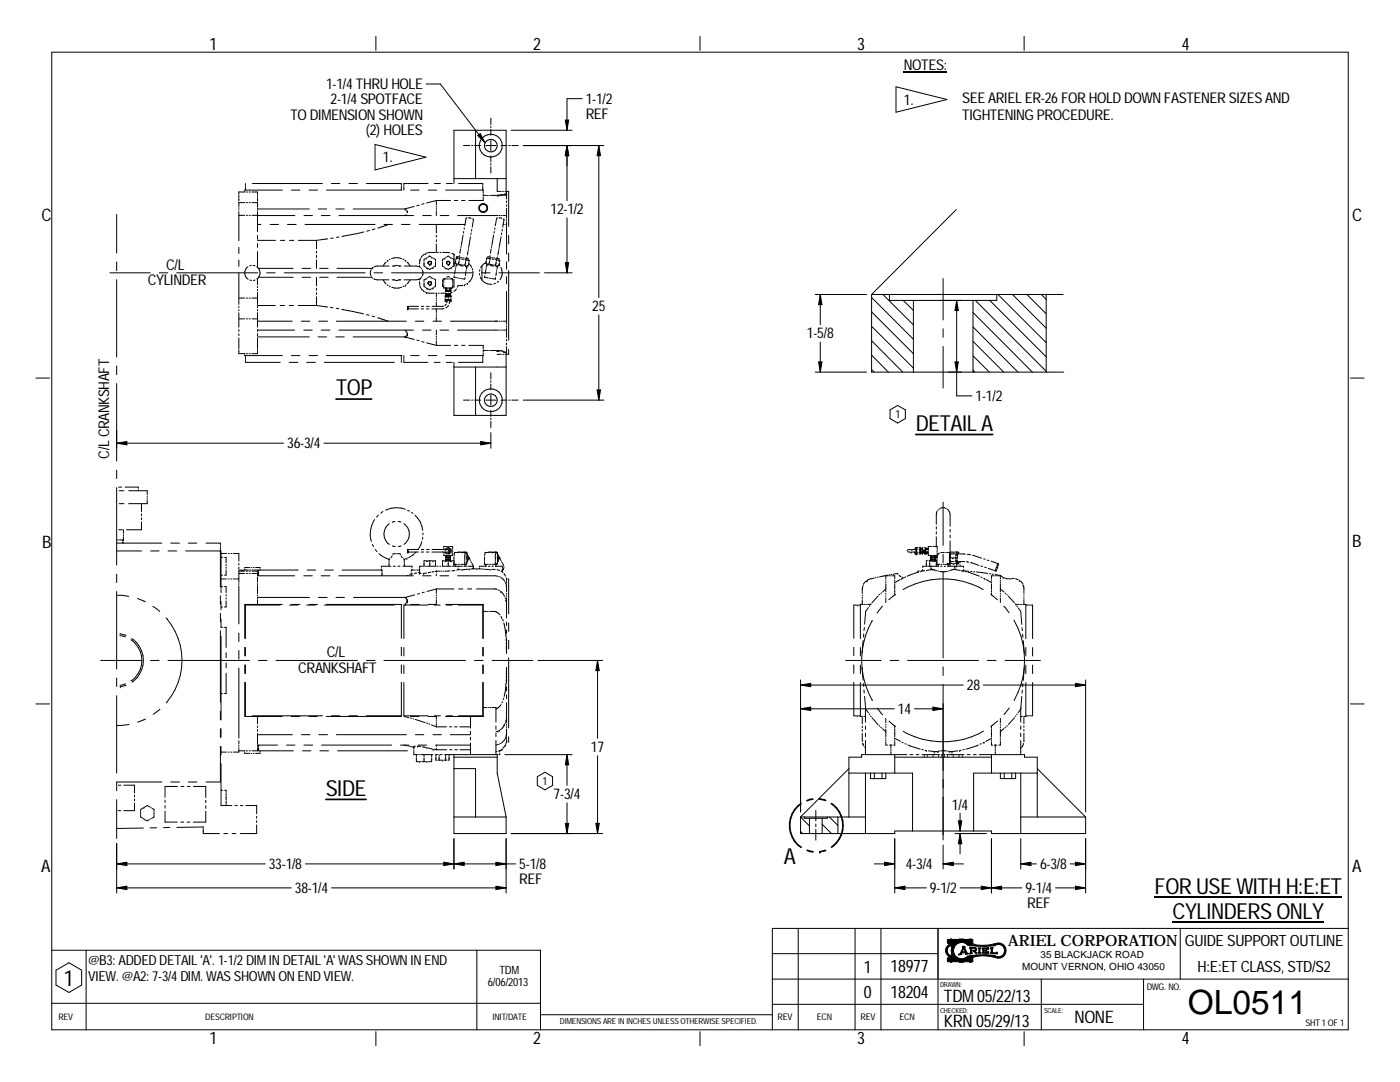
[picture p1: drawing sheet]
<svg xmlns="http://www.w3.org/2000/svg" width="279mm" height="216mm" viewBox="0 0 279 216" stroke-linecap="round" stroke-linejoin="round" font-family="sans-serif">
<defs><g id="words">
<text font-size="6.7" x="237.1" y="202.3">OL0511</text>
<g font-size="4.4">
<text x="67.1" y="78.9">TOP</text>
<text x="182.8" y="85.9">DETAIL A</text>
<text x="65" y="158.7">SIDE</text>
<text x="156.5" y="172.4">A</text>
<text x="230.4" y="178.4">FOR USE WITH H:E:ET</text>
<text x="234" y="183.4">CYLINDERS ONLY</text>
<text x="12.7" y="196.7">1</text>
</g>
<g font-size="3.4">
<text x="41.8" y="10">1</text>
<text x="106.4" y="10">2</text>
<text x="171.1" y="10">3</text>
<text x="235.8" y="10">4</text>
<text x="8.3" y="44">C</text>
<text x="269.8" y="44">C</text>
<text x="8.4" y="109.3">B</text>
<text x="269.8" y="109.2">B</text>
<text x="8.2" y="174">A</text>
<text x="269.8" y="174">A</text>
<text x="172.4" y="194.1">1</text>
<text x="177.7" y="194">18977</text>
<text x="172.4" y="199.1">0</text>
<text x="177.7" y="199.1">18204</text>
<text x="188.4" y="199.9">TDM 05/22/13</text>
<text x="41.8" y="208.2">1</text>
<text x="106.4" y="208.2">2</text>
<text x="171.1" y="208.4">3</text>
<text x="188.4" y="205">KRN 05/29/13</text>
<text x="214.5" y="204.2">NONE</text>
<text x="235.8" y="208.2">4</text>
</g>
<g font-size="3.1">
<text x="201.2" y="188.7">ARIEL CORPORATION</text>
<text x="236.5" y="188.7">GUIDE SUPPORT OUTLINE</text>
<text x="239" y="193.9">H:E:ET CLASS, STD/S2</text>
</g>
<g font-size="3">
<text x="65.1" y="17.8">1-1/4 THRU HOLE</text>
<text x="180.4" y="13.9">NOTES:</text>
<text x="58" y="23.9">TO DIMENSION SHOWN</text>
<text x="66" y="20.8">2-1/4 SPOTFACE</text>
<text x="116.9" y="20.7">1-1/2</text>
<text x="116.9" y="23.7">REF</text>
<text x="180.4" y="20.9">1.</text>
<text x="192" y="20.5">SEE ARIEL ER-26 FOR HOLD DOWN FASTENER SIZES AND</text>
<text x="192" y="23.9">TIGHTENING PROCEDURE.</text>
<text x="73" y="26.9">(2) HOLES</text>
<text x="76.4" y="32.4">1.</text>
<text x="109.9" y="42.8">12-1/2</text>
<text x="33.2" y="53.8">C/L</text>
<text x="29.5" y="56.9">CYLINDER</text>
<text x="118.2" y="62.1">25</text>
<text x="161" y="67.5">1-5/8</text>
<text x="194.7" y="80">1-1/2</text>
<text x="57.3" y="89.5">36-3/4</text>
<text x="21.8" y="91.5" transform="rotate(-90 21.8 91.5)">C/L CRANKSHAFT</text>
<text x="65.2" y="131.2">C/L</text>
<text x="59.5" y="134.2">CRANKSHAFT</text>
<text x="193" y="137.7">28</text>
<text x="179.2" y="142.5">14</text>
<text x="117.9" y="150.1">17</text>
<text x="110.5" y="159.5">7-3/4</text>
<text x="189.9" y="161.6">1/4</text>
<text x="53.6" y="173.4">33-1/8</text>
<text x="103.6" y="173.4">5-1/8</text>
<text x="180.8" y="173.4">4-3/4</text>
<text x="207.6" y="173.4">6-3/8</text>
<text x="58.8" y="178.2">38-1/4</text>
<text x="103.6" y="176.4">REF</text>
<text x="185.6" y="178.2">9-1/2</text>
<text x="204.6" y="178.2">9-1/4</text>
<text x="205" y="181.2">REF</text>
</g>
<g font-size="2.8">
<text x="17.6" y="192.5">@B3: ADDED DETAIL 'A'. 1-1/2 DIM IN DETAIL 'A' WAS SHOWN IN END</text>
<text x="17.6" y="195.7">VIEW. @A2: 7-3/4 DIM. WAS SHOWN ON END VIEW.</text>
</g>
<g font-size="2.3">
<text x="97.4" y="196.8">6/06/2013</text>
<text x="99.7" y="194.3">TDM</text>
</g>
<g font-size="2.2">
<text x="178.7" y="83.4">1</text>
<text x="108.3" y="156.6">1</text>
</g>
<g font-size="2">
<text x="207.7" y="191.2">35 BLACKJACK ROAD</text>
<text x="204" y="193.5">MOUNT VERNON, OHIO 43050</text>
</g>
<g font-size="1.8">
<text x="228.9" y="197.5">DWG. NO.</text>
<text x="11.6" y="203.5">REV</text>
<text x="41" y="203.5">DESCRIPTION</text>
<text x="98.3" y="203.5">INIT/DATE</text>
<text x="155.2" y="203.5">REV</text>
<text x="163" y="203.5">ECN</text>
<text x="171.7" y="203.5">REV</text>
<text x="179.5" y="203.5">ECN</text>
<text x="260.5" y="204.7">SHT 1 OF 1</text>
</g>
<text font-size="1.6" x="111.8" y="204.3">DIMENSIONS ARE IN INCHES UNLESS OTHERWISE SPECIFIED.</text>
<g font-size="1.4">
<text x="187.6" y="196.9">DRAWN:</text>
<text x="187.6" y="202.1">CHECKED:</text>
<text x="208.4" y="202.1">SCALE:</text>
</g>
</g></defs>
<g fill="none" stroke="#000" stroke-width=".2">
<path d="M10.3 10.4h258.8v195.1h-258.8zM75 7.2v2.8M85 16.8h2.9l8.9 11.7M116.2 19.7h-3v6.3M139.7 7.2v2.8M178.8 17.3l10.2 2.6-10.2 2.5zM204.4 7.2v2.8M47.7 39h.1M47.7 39.2v.1M47.7 39.5v.5M48.8 38.3h-1.1v.5M48.9 38.2v.1"/>
<path d="M49 37.3h.1M49 36.6v.4M49 37.1v.1M49 37.5v.4M49.1 38.3h.3M49.7 38.3h.3M50.3 38.3h1.1v.5M50.4 36.6h13.9M51.4 39h.1M51.4 39.2v.1M51.4 39.5v.5M56.3 37.9l-7.4 .1"/>
<path d="M58.2 37.9h1.7M61.7 37.9h1.7M65.2 37.9h15M66.1 36.6h1.7M69.6 36.6h1.7M73.1 36.6h7v.4M74.8 28.8l10.2 2.6-10.2 2.5zM80.1 37.3h.1M80.1 37.1v.1M80.1 37.5v.4M80.6 37.3h.1M80.6 37.1v.1"/>
<path d="M80.6 37.5v.4M82 37.9h1.7M85.4 36.6h-4.8v.4M85.5 37.9h1.7M86.7 36.6h1.2M88.9 37.9h7.5v.6M89.1 36.6h1.2M90.6 35.6h10.4M90.6 36.6v-10.6h10.4v12.2M91.5 36.6h4.9v.4M92.5 29h1.2M94.1 29h.3"/>
<path d="M94.7 29h1.2M94.9 26v9.6M95.3 27.1l.5-.4 1 1.8zM96.4 37.3h.1M96.4 37.1v.1M96.4 37.5v.4M96.4 38.7v.2M96.4 39v.2M96.4 39.4v.6h-2.8M96.4 39h.7M96.9 29h2.1M97.2 39h.2"/>
<path d="M97.6 39h.1M97.9 39h1.1M98 23.6v1.2M98 25.2v.3M98 25.8v1.2M98 28v2.1M98 31.1v1.2M98 32.6v.3M98 33.3v1.2M99.1 39h.1M99.2 38.9h.1M99.2 35.6v2.6h.7"/>
<path d="M99.2 38.9h1.8M99.4 39h.1M100 29h1.2M100.2 38.2h.1M100.4 38.8l-.8 .1M100.5 38.2h.1M100.5 38.8h.1M100.8 38.7h.1M100.9 38.2h.6v7M101 38.6l.1-.3v1.4M101 38.6h.1M101.6 29h.2"/>
<path d="M102 26h12.2M102.2 29h1.2M112.8 24h.7l-.3 2zM113.2 29l.3 2.1h-.7zM113.2 29v11M119.5 29l.3 2.1h-.6zM119.5 29v30.4M120.5 29h-16.1M21.9 54.4h8.1M23.3 42.8v7.7M23.3 52.3v1.7M23.3 55.8v15.4"/>
<path d="M31.8 54.4h1.7M35.3 54.4h16.1M47.7 59.5h1.1M47.7 43h1.1M47.7 40.4h1.1M47.7 54.4v6.3M47.7 42.2v5.8M47.7 40.3v.9M47.7 41.4v.2M47.7 41.9v.1M47.7 49.4v1.2M47.7 51.9v1.2"/>
<path d="M49.1 59.5h.3M49.1 43h.3M49.1 40.4h.3M49.5 53.3a1.45 1.45 0 0 0 0 2.4M49.7 59.5h.3M49.7 43h.3M49.7 40.4h.3M49.9 55.9l.3 .1M50.2 53h-.4M50.3 59.5h1.1M50.3 43h1.1M50.3 40.4h1.1"/>
<path d="M50.5 53h.4M50.9 55.9l-.3 .1M51.2 53.2a1.48 1.48 0 0 1 .1 2.5M51.4 47v.8M51.4 48.6v.8M51.4 50.2v3.1M51.4 41.7h10.3M51.4 43h7.4M51.4 44.8h.7M51.4 55.6v1.2M51.4 57.2v.2M51.4 57.7v.3"/>
<path d="M51.4 58.3v2.4M51.4 48h3.6M51.4 41.4v.2M51.4 41.9v.1M51.4 42.2v4M51.4 40.3v.9M51.6 55.3h6.9M51.6 53.6h6.9M53.2 54.4h1.7M53.9 44.8h1.7M56 48h.8M56.7 54.4h16.2"/>
<path d="M57.4 44.8h1.7M57.8 48h.8M59.6 48h3.6M60.3 55.3h1.7M60.3 53.6h1.7M60.7 43h1.7M60.9 44.8h13.9M63.2 55.3v1.7M63.2 57.5v.4M63.2 58.4v.4M63.2 59.2v1.8M63.2 48v1.7"/>
<path d="M63.2 50.1v.4M63.2 51v.4M63.2 51.9v1.7M63.5 41.7h1.7M63.8 55.3h1.7M63.8 53.6h1.7M64.1 43h1.8M65.4 47.7l-2.2 .3M66.5 47.5l-.5 .1M67 41.7h1.7M67.3 53.6h6.9M67.6 43h14.9"/>
<path d="M67.6 47.3l-.5 .1M70.5 41.7h10.3M72.6 46.3l-4.4 .9M73.7 46l-.5 .1M74 53.8l-.1 .9 .1 .3M74.1 55.2l.1 .1h-6.9M74.3 53.6l-.1 .1M74.3 55.5h.2M74.4 53.4h.1M74.5 53.3l-.1 .1M74.6 55.7l.7 .1h2.3M74.6 54.4h1.8"/>
<path d="M74.8 45.7l-.5 .1M76.5 55.8l.5 .8M76.6 44.8h1.7M77 52.3l-.5 .8M77.3 56.9l.2 .1M77.4 52l-.1 .1M77.4 52h.1M77.5 44.8l-2.1 .7M77.6 53.1h-2.3l-.6 .2M77.7 57.1l.2 .1M77.9 51.7l-.2 .1M78.1 51.6l.7-.2 1.3 .2"/>
<path d="M78.1 54.4h16.2M78.2 57.3l1.3 .2 .7-.2M78.3 55.8h.5M78.3 53.1h.6M78.5 55.8l.2 .1M78.7 53l-.2 .1M78.9 56h.5M78.9 53h.5M79.5 55.8h.5M79.5 53.1h.6M79.7 53l.1 .1M79.8 55.8l-.1 .1"/>
<path d="M80.1 44.8h1.7M80.4 51.7l.2 .1M80.6 57.1l-.2 .1M80.7 53.1h2.4l.6 .2M80.8 41.7l.2 .1M80.9 51.9h.1M80.9 52l.1 .1M80.9 56.9h.1M81 41.8h.1M81.1 56.8l-.2 .1M81.1 42.8l-.2 .2M81.2 52.3l.7 .8"/>
<path d="M81.2 42.5h.1M81.2 42l.1 .1M81.3 42.1h.1M81.3 42.2h.1M81.3 42.2v.3M81.3 42.5h.1M81.9 55.8l-.6 .8M82.7 41.2l-1.9 .5M83.7 55.7l-.6 .1h-2.5M83.7 40.9l-.5 .2M83.7 44.8h9.1M83.7 56.2l.1 .7"/>
<path d="M83.7 53v.3M83.7 55.7v.2M83.8 57.1h.1M83.8 51.8h.1M83.8 51.9l-.1 .8M83.9 53.4h.1M83.9 51.7l-.1 .1M83.9 55.5l-.1 .1M83.9 55.5h.1M83.9 57.3v.1M84 51.5l-.1 .1M84 57.5l.7 .7"/>
<path d="M84.1 53.6l.1 .1M84.2 55.2l-.1 .2M84.3 53.9l.1 .3-.1 .9M84.4 43h1.7M84.6 40.6l-.4 .2M84.6 52.6h.1M84.6 52.4h.1M84.6 52.7v.4l.4 .2M84.6 56.6h.1M84.6 56.4h.1M84.6 56.8v.4l.4 .2M84.7 50.7l-.6 .7"/>
<path d="M84.8 58.3h.1M84.9 51.6l-.3 .2v.4M84.9 55.7l-.3 .1v.4M84.9 50.6h.1M85 51.5h.1M85 55.6h.1M85 58.4h.1M85.1 50.5h.1M85.1 53.4h.1M85.1 57.4h.1M85.1 58.4h.1M85.3 58.5h1.4"/>
<path d="M85.3 51.4h-.1M85.3 53.5h.1M85.3 55.5h-.1M85.3 57.6h.1M85.4 52.5l.2 .2M85.4 52.3v.2M85.4 56.6l.2 .2M85.4 56.4v.2M85.6 52.2l-.2 .1M85.6 56.2l-.2 .2M85.6 52.1h.1M85.6 56.2h.1"/>
<path d="M85.7 52.7h.1M85.7 56.8h.1M85.8 52.8h.1M85.8 52.1h.1M85.8 56.9h.1M85.8 56.1h.1M85.9 52.7l-.1 .1M85.9 56.8l-.1 .1M85.9 52.7h.1M85.9 52.2h.1M85.9 56.7h.1M85.9 56.3h.1"/>
<path d="M85.9 56.2l.1 .1M86 52.7h.1M86 52.2v.5M86 56.7h.1M86 56.3v.4M86.1 51.3l-.3-.2-.4 .2M86.1 55.4l-.3-.2-.4 .2M86.1 53.6l-.3 .2-.4-.2M86.1 57.6l-.3 .2-.4-.2M86.2 51.4h.1M86.2 55.4h.1M86.3 53.4h.1"/>
<path d="M86.3 57.5h.1M86.4 51.5h.1M86.4 55.5h.1M86.4 53.3h.1M86.4 57.4h.1M86.6 51.6l.3 .2v.3M86.6 55.6l.3 .2v.4M86.9 52.3h.1M86.9 52.5h.1M86.9 52.7v.4l-.3 .2M86.9 56.3h.1M86.9 56.6h.1"/>
<path d="M86.9 56.7v.4l-.3 .2M86.9 50.4l-1.6 .1M87 58.5h.2M87.1 40l-2 .5M87.1 58.5v.8M87.1 59.5v.2M87.1 59.9v.2M87.1 40h2.8M87.1 40v.9M87.1 41.1v.3M87.1 41.6v.2M87.1 42.1v.9"/>
<path d="M87.1 44.8v1.7M87.1 46.9v.4M87.1 47.8v.4M87.1 48.7v1.7M87.2 50.4h.3M87.5 58.5h.2M87.8 50.4h.2M87.8 43h1.8M88 58.5h.9M88.3 52.6h.1M88.3 52.4h.1M88.3 52.7v.4l.3 .2"/>
<path d="M88.3 56.6h.1M88.3 56.4h.1M88.3 55.8v.4M88.3 56.8l.1 .4M88.3 50.4l1.5 .1M88.6 55.7h.5M88.6 55.7v.5M88.6 56.3v.1M88.6 56.6v.1M88.6 56.9v.5h.5M88.6 55.7l-.1 .1M88.6 57.3h.1"/>
<path d="M88.6 51.6l-.3 .2v.4M88.7 51.5h.1M88.8 53.4h.1M88.8 57.4l.1 .1M88.9 55.5l-.3 .2M88.9 59.8h.1M88.9 59.1v.2M88.9 59.6v.2M88.9 59.9v.1M88.9 59h.1M88.9 59.1h.1M88.9 58.5v.1"/>
<path d="M88.9 58.6h.1M88.9 57.7h.1M88.9 57.9v.3M88.9 58.6h.3M88.9 58h.3M88.9 57.7h.3M89 51.4h-.1M89 53.5h.1M89 59.8h.1M89 58.6h.1M89 58.9v.1M89 58.9h.2"/>
<path d="M89 59.1h.1M89 58h.1M89 57.4h.1M89 57.5h.1M89 57.6h.1M89 57.7h.1M89 57.6h.3M89 59h.1M89.1 59.8h.1M89.1 58.6h.1M89.1 58.8h.1M89.1 58.8h.2"/>
<path d="M89.1 58.8l-.1 .1M89.1 59h.1M89.1 58h.1M89.1 57.4v.2M89.2 55.3l.3-.1 .2 .1M89.2 59.8h.1M89.2 59.8h.2M89.2 58.6h.1M89.2 58h.1M89.2 59h.1M89.2 59h.2M89.2 57.4h.1"/>
<path d="M89.3 55.7h.1M89.3 52.2l-.2 .3 .2 .2M89.3 58h.1M89.3 59h.1M89.3 52.1h.1M89.4 58.6h.1M89.4 58h.1M89.4 59.1h.1M89.4 52.7h.1M89.4 59.8h.1M89.5 59.8h.1M89.5 58v.2"/>
<path d="M89.5 58.5v.1M89.5 59.1v.2M89.5 59.6v.2M89.5 58.6h.1M89.5 58h.1M89.5 59.1h.1M89.5 57.4h.1M89.5 52.8h.1M89.5 52.1h.1M89.5 55.7h.2M89.6 52.7l-.1 .1M89.6 59h.1"/>
<path d="M89.6 59.8h.1M89.6 58.9h.3M89.6 58.8h.2M89.6 57.6h.3M89.6 59h.2M89.6 52.7h.1M89.6 52.2h.1M89.6 58.6h.1M89.6 58h.1M89.6 58h.4M89.6 57.7h.4M89.7 58.6h.1"/>
<path d="M89.7 58h.1M89.7 52.7h.1M89.7 52.2v.5M89.7 59h.1M89.7 51.3l-.2-.2-.4 .2M89.7 59.8h.1M89.8 58h.1M89.8 53.6l-.3 .2-.4-.2M89.8 55.7h.5M89.8 59h.1M89.8 59.8h.1M89.8 58.8l.1 .1"/>
<path d="M89.8 58.8h.1M89.8 57.5h.1M89.8 58.6v.1M89.9 51.4h.1M89.9 59h.1M89.9 58.6h.1M89.9 58h.1M89.9 59.8h.1M89.9 57.6h.1M89.9 57.7h.1M89.9 58.9v.1M89.9 59.1h.1"/>
<path d="M89.9 57.5h.1M90 53.4h.1M90 58h.1M90 58v.2M90 59.8h.1M90 57.8h.1M90 55.5l.3 .2M90 59h.1M90 59.1h.1M90 59.1v.2M90 59.6v.3M90 51.5h.1"/>
<path d="M90.1 57.4h.1M90.1 53.3h.1M90.2 50.5l.6 .4M90.3 51.6l.3 .2M90.3 58.3l-.3 .2v.1h-.4M90.3 56.9v.5h-.5v.2M90.3 55.7v.5M90.3 56.4v.1M90.3 56.7v.1M90.3 55.7h.1M90.4 57.2l-.1 .1M90.5 55.8l.1 1.4"/>
<path d="M90.6 52.3h.1M90.6 52.5h.1M90.6 57.2h.1M90.6 50.8v2.3l-.3 .2M90.7 55l-.1 .3 .7 .2M90.7 40h.7M90.8 53.9l-.1 .8M90.9 52.3l-.1 .3h.2M90.9 53.7v.1M90.9 52.2h.1M90.9 52h.1M90.9 53.5v.1"/>
<path d="M91.1 51.5h.1M91.1 51.5l-.1 .3M91.1 52.9l-.1 .4M91.1 52.9h.3M91.1 51.2l.1 .3M91.1 52.8v.1M91.1 57.7l-.5 .4M91.1 52.6h.1M91.3 51.5l.1 .1M91.3 52.7h.2M91.3 51.3l.6 .1M91.4 43h8"/>
<path d="M91.5 52.7l.4 .1M91.5 55.5h.1M91.6 52.3h.1M91.6 52.4l-.1 .3M91.6 51.6h.1M91.6 52.1h.1M91.7 51.6v.3M91.7 51v.3M91.7 51.6h.2M91.7 53l.7 .1M91.8 55.5l.1 .1M91.9 49.7l-.1 .8"/>
<path d="M92 52.8h.1M92 49.4l-.1 .1M92 49.1v.1M92.1 40h.7M92.1 51.7h.4M92.1 51.4h.1M92.2 52.8h.1M92.4 56.9l-1 .1-.1 .3M92.4 52.9h.4M92.4 46.9l-.3 2M92.5 51.4l.1 .1M92.5 46.2v.3"/>
<path d="M92.7 45.5l-.1 .3M92.7 56.9h.1M92.8 52.9l.2 .1M92.8 55.4v.3l-.7-.1M92.8 51.8h.2M92.8 52.6v.3M92.8 53.2h.4M92.8 51.5l.7 .2M92.9 52.5h.1M92.9 56.8l-.2 .1M92.9 52.3h.1M93 54.3l-.1 .7"/>
<path d="M93 51.8l-.1 .4M93 54.1h.1M93 51.8h.1M93 53.8v.1M93.2 53.2l-.1 .5M93.2 51.3l-.1 .3M93.2 53.2h.1M93.2 43.5l-.2 .1-.2 1.4M93.2 51.9h.2M93.3 56.6h-.2M93.3 56.6h.1M93.4 50l-.1 .9"/>
<path d="M93.5 49.7v.1M93.5 51.9h.1M93.5 52.6h.1M93.5 52.7l-.1 .3-.2 .1M93.5 49.4v.1M93.5 43.5l.5 .1M93.5 52.5l.6 .9M93.5 51.9h.1v.4M93.6 52.5h.1M93.9 47.2l-.3 2M94 46.5v.3M94.1 45.8v.3"/>
<path d="M94.3 53.6v.2M94.3 53.6h.1M94.3 43.7l.2 .2-.3 1.4M94.4 54.1v.2M94.4 54.6a2.24 2.24 0 0 1-.9 1.7M94.4 54.3h.1M95.7 54.6v.3M95.8 53.8l-.1 .3M95.8 55.3a2.23 2.23 0 0 0 2.4 1.4M96.1 54.4h1.7M96.2 53v2.9M96.8 55l-.1 .3 .7 .2"/>
<path d="M96.9 53.9l-.1 .8M97 52.3l-.1 .3h.2M97 53.7v.1M97 52.4l-.5 .3-.6 .7M97 52.2h.1M97 52h.1M97 53.5v.1M97.2 51.5h.1M97.2 51.5l-.1 .3M97.2 52.8v.1M97.2 52.9l-.1 .4M97.2 52.9h.3"/>
<path d="M97.2 52.6h.1M97.3 51.4v.1M97.4 51.5l.1 .1M97.4 52.7h.2M97.4 51.3l.6 .1M97.6 52.7l.4 .1M97.6 55.5h.1M97.7 52.3h.1M97.7 51.6h.1M97.7 52.4l-.1 .3M97.7 52.1h.1M97.8 51.6h.2"/>
<path d="M97.8 51.6l-.1 .3M97.8 51l-.1 .3M97.8 53l.7 .1M97.9 55.5l.1 .1M98 49.7l-.1 .8M98.1 52.8h.1M98.1 49.4l-.1 .1M98.1 49.1v.1M98.2 51.7h.4M98.2 51.4h.1M98.3 52.8h.1M98.5 52.9h.4"/>
<path d="M98.5 46.9l-.3 2M98.6 51.4l.1 .1M98.6 46.2v.3M98.8 45.5l-.1 .3M98.8 44.8h.1M98.9 52.9l.2 .1M98.9 55.4l-.1 .3-.6-.1M98.9 51.8h.2M98.9 56.5l-.3 .1M98.9 52.6v.3M98.9 53.2h.4M98.9 51.5l.7 .2"/>
<path d="M99 52.5h.1M99 52.3h.1M99.1 54.3l-.1 .7M99.1 51.8l-.1 .4M99.1 51.8h.1M99.1 54.1h.1M99.1 53.8v.1M99.3 53.2h.1M99.3 51.3l-.1 .3M99.3 53.2l-.1 .5M99.3 51.9h.2M99.3 43.5l-.2 .1-.3 1.4"/>
<path d="M99.5 50l-.1 .9M99.5 56.1l-.3 .2M99.6 51.9h.1M99.6 49.7v.1M99.6 54.4h8.1M99.6 52.8l.1 .2M99.6 52.6h.1M99.6 49.4v.1M99.6 52.7l-.1 .3-.2 .1M99.6 51.9h.1v.4M99.6 43.5l.5 .1M99.7 52.5h.1"/>
<path d="M99.7 43h.1M99.9 53.3l.3 .6M100 47.2l-.3 2M100 43h.2M100.1 46.5v.3M100.2 53.9h.1M100.2 54.2a1.96 1.96 0 0 1-.4 1.6M100.2 45.8v.3M100.4 43h.7M100.4 44.8h.2M100.4 43.7l.2 .2-.3 1.4M100.9 44.8h.2"/>
<path d="M101.1 43.7v.1M101.1 44v.1M101.1 44.3v6.4M101.1 40.1v.3M101.1 40.9v.2M101.1 41.6v1.9M101.1 52.2v1.5M101.1 55.2v1.4M101.1 58.2v6.4M101.5 46.9v1.8M101.5 50.5v1.7M101.5 54v13.9"/>
<path d="M108.7 54.4h5.5M112.8 52.4h.7l-.3 2zM113.2 43.5v10.9M162.7 58.8h10.2M163.7 58.8l.3 2h-.6zM163.7 58.8v6M173.9 58.8h38.3M173.9 58.8v15.5h38.4M173.9 59.4l8.4 8.3M176.2 58.8l6.1 6M180.3 59.9l2 2M182.3 59.9v14.4"/>
<path d="M188.2 55.6v8.2M190.8 41.8l-16.9 17M190.9 59.9l.4 2.1h-.7zM190.9 59.9v19.1h3.1M194.2 59.9v14.4M194.6 59.9l14.2 14.2M197.5 59.9l11.3 11.3M198.9 58.8v1.1h-21.4v-1.1M199.2 58.8l9.6 9.6M202.1 58.8l6.7 6.7M204.9 58.8l3.9 3.8M207.8 58.8l1 .9"/>
<path d="M208.8 58.8v15.5M7.2 75.4h2.7M23.3 73v1.8M23.3 76.5v15.5M47.7 63.6h1.1M47.7 70h.1M47.7 67.4v2.1M47.7 62.4v2.9M47.7 70.1v.5h1.1M47.7 61.1v.3M47.7 61.8v.2M47.7 65.7v.4"/>
<path d="M47.7 66.6v.4M47.7 69.7v.1M48.9 70.6v.1M48.9 70.9l7.4 .1M49 71v.4M49 71.5v.1M49 71.7v.1M49 71.9v.4h6.9M49.1 70.6h.3M49.1 63.6h.3M49.7 70.6h.3M49.7 63.6h.3"/>
<path d="M50.3 63.6h1.1M51.4 61h3.5M51.4 67.2h10.3M51.4 70h.1M51.4 67.4v2.1M51.4 65.7v.4M51.4 66.6v.4M51.4 69.7v.1M51.4 70.1v.5h-1.1M51.4 61.1v.3M51.4 61.8v.2M51.4 62.4v2.9"/>
<path d="M51.4 64.1h6.9M51.4 65.9h7.4M55.9 61h.9M57.7 72.3h1.7M57.7 61h.9M58.2 71h1.7M59.5 61h3.7M60.2 64.1h1.6M60.6 65.9h1.7M61.2 72.3h1.7M61.7 71h1.7M63.2 61l2.2 .3"/>
<path d="M63.5 67.2h1.7M63.6 64.1h1.8M64.1 65.9h1.7M64.7 72.3h14M65.2 71h15M66 61.3l.5 .1M67 67.2h1.7M67.1 61.5l.5 .1M67.1 64.1h14M67.6 65.9h14.9M68.2 61.7l4.4 1M70.5 67.2h10.3"/>
<path d="M73.2 62.8l.5 .1M74.3 63.1l.5 .1M75.4 63.4l2.1 .7M80.1 71v.4M80.1 71.5v.1M80.1 71.7v.1M80.1 71.9v.4M80.6 71v.4M80.6 71.5v.1M80.6 71.7v.1M80.6 71.9v.4h4.8M80.8 67.2l1.9 .5"/>
<path d="M80.9 67.2h-.1M80.9 65.9l.2 .2M80.9 67.2h.1M80.9 67.1h.1M81 67.1h.1M81.1 66.1h.1M81.2 66.8h.1M81.2 66.3l.1 .2M81.3 66.5h.1M81.3 66.6v.1M81.3 66.7h.1M81.3 66.8h.1"/>
<path d="M81.3 61.2h.1M81.3 61.3h.1M81.3 61.6h.1M81.4 61.3v.1M81.4 61.3h.1M81.4 61.6h.1M81.4 61.4h.1M81.4 61.2h.1M81.4 61.1h.1M81.4 61.6h2.1M81.4 61.1h2.1M82 71h1.7"/>
<path d="M82.9 64.1h1.7M83.2 67.9l.5 .1M84 61.6h.5M84.1 61.1h.5M84.2 68.2l.4 .1M84.3 65.9h1.7M85.1 61.6h.5M85.1 68.4l2 .5M85.1 61.1h.5M85.5 71h1.7M86.4 64.1h1.7M86.7 72.3h1.1"/>
<path d="M87.1 60.3v.8M87.1 61.6v.8M87.1 62.6v.1M87.1 62.9v.2M87.1 63.3v.8M87.1 68.9h2.8M87.1 65.9v.9M87.1 67.1v.2M87.1 67.5v.2M87.1 68v.9M87.8 65.9h1.7M88.5 61.1h-2.3"/>
<path d="M88.6 61.6h-2.4M88.9 60h.1M88.9 60h.3M89.1 72.3h1.2M89.1 60.7l-.3 .3M89.2 60h.1M89.2 60.2v.2M89.5 61l-.5 .4M89.6 60h.4M89.7 60.2h.1M89.7 60v.1M89.7 60.2v.4"/>
<path d="M89.9 64.1h9.5M90 60h.1M90.6 73.2h10.4M90.7 68.9h.7M91.3 65.9h8.2M92.1 68.9h.7M92.5 79.8h1.2M93.6 68.9h2.8v.7M94.1 79.8h.3M94.7 79.8h1.2M94.9 73.2v9.7M96.4 71v.4"/>
<path d="M96.4 71.5v.1M96.4 71.7v.1M96.4 71.9v.4h-4.9M96.4 69.8v.1M96.4 70.1v.1M96.4 70.4v.6h-7.5M96.4 69.9h.7M96.9 79.8h2.1M97.2 69.9h.2M97.6 69.9h.1M97.9 69.9h1.1M98 74.4v1.2"/>
<path d="M98 76v.3M98 76.6v1.2M98 78.8v2.1M99.1 69.9h.1M99.2 70.7h.7M99.2 69.9h.1M99.2 69.9h.3M99.4 69.9h.1M99.6 70h.1M99.6 70l.8 .1M99.7 64.1h.1M99.7 65.9h.2"/>
<path d="M100 79.8h1.2M100 64.1h.2M100.1 65.9h.1M100.1 70.7h.1M100.4 64.1h.7M100.4 65.9h.7M100.5 70.7h.1M100.5 70.1h.1M100.7 70.2h.1M101 70.7v12.2h-10.4v-10.6M101.1 69.2v1.5l-.2-.4M101.1 64.8v.1"/>
<path d="M101.1 65.1v.1M101.1 65.4v1.9M101.1 67.7v.3M101.1 68.5v.3M101.5 69.7v1h-.7M101.6 79.8h.2M102.2 79.8h1.2M104.4 79.8h16.1M119.2 77.8h.6l-.3 2zM119.5 62.8v17M162.7 74.3h10.2M163.4 72.2h.6l-.3 2.1z"/>
<path d="M163.7 68.2v6.1M173.9 62.2l8.4 8.4M173.9 65.1l8.4 8.3M173.9 73.7l.6 .6M173.9 70.9l3.4 3.4M173.9 68l6.3 6.3M188.2 65.6v1.7M188.2 69.1v8.3M190.6 72.2h.7l-.4 2.1zM194.2 71l3.2 3.3M194.2 62.4l11.8 11.9M194.2 65.2l9 9.1"/>
<path d="M194.2 68.1l6.1 6.2M194.2 73.9l.4 .4M269.5 75.4h2.7M23.3 93.8v1.7M23.3 97.3v15.4M23.3 88.4h33.3M23.3 88.4l2-.3v.7zM23.7 97.2h.6M23.8 97.9h.9M25 97.2h2.6v.3M25.7 97.9h3.7v.8M27.6 97.7v.2"/>
<path d="M29.4 99.7v.8h-3.7M29.4 99v.1M29.4 99.4v.1M64.6 88.4h33.4M95.9 88.1l2.1 .3-2.1 .4zM98 81.9v1.2M98 83.4v.3M98 84.1v1.2M98 86.3v3.2M177.6 81.8l1.6-.9 1.5 .9v1.7l-1.5 .9-1.6-.9zM23.3 109.9h4.9M23.3 108.4h9"/>
<path d="M23.3 118.8h1.1l1.3 .2M23.3 114.6v1.6M23.3 118v15.5M23.5 107.7h.1M23.7 105.7h.7M23.8 100.5h.9M23.8 107.7h.8M24.5 108.2v.2M24.5 107.7v.2M24.6 108.2v.2M24.6 105.7v.6M24.6 106.5v.1"/>
<path d="M24.6 106.8v.2M24.6 107.1v.8M27.4 119.4l1.6 .7M28.2 104.1v1.6h-3M28.2 100.5v1.6M28.2 102.5v.4M28.2 103.3v.4M30.1 109.9h1.6M33.5 109.9h1.8M34.1 108.4h1.7M37 109.9h7M37.6 108.4h1.7"/>
<path d="M41.1 108.4h2.9v.4M44 118.9v1.7M44 109v.1M44 109.2v.1M44 109.4v7.7M44 109.9h.1M44.1 117.1h.3M44.1 109.9v8.3M44.1 111.2h.3M44.1 114.8h.3M44.1 115.5h1.1M44.1 110.4h1.1"/>
<path d="M44.8 117.1h.3v1.2M44.8 111.2h.3v1.1M45.1 119.9v1.2h-.3M45.1 112.6v.3M45.1 113.2v.2M45.1 113.7v1.1h-.3M45.1 118.7v.2M45.1 119.3v.2M45.5 115.5h.2M45.6 110.4h.2M46.1 115.5h.2M46.1 110.4h.2"/>
<path d="M46.6 115.5h1.1M46.6 110.4h1.1v1.6M47.7 113.7h.3M47.7 116.9v7.6M47.7 112.4v.3M47.7 113.2v.3M47.7 116.3v.1M47.7 116.6v.1M47.7 114.4h1.1M48.2 113.7h.1M48.4 113.7h.1M48.5 113.7h1.1"/>
<path d="M48.8 114h-1.1v2.1M48.9 113.6v.1M49.1 114.4h.3M49.1 114h.3M49.7 114.4h.3M49.7 114h.3M49.8 113.2h-.9v.2M49.9 113.7h.1M50.1 113.2h.1M50.2 113.7h.2M50.3 114.4h1.1M50.3 114h1.1"/>
<path d="M50.5 113.2h.2M50.6 113.7l.8 .1M51 113.2h.9v.2M51.4 114.9h7.4M51.4 118.7v.2M51.4 119.7v.9M51.4 115.2v.9M51.4 116.3v.1M51.4 116.6v.2M51.4 116.9v1.5M51.4 114v.1M51.4 114.3v.5"/>
<path d="M51.4 114h.1M51.6 114.2h.1M51.6 114.3h.1M51.6 114.6v.3M51.9 113.6v.1M59.5 113.7h-7.9v.3M60.6 114.9h1.7M61.3 113.7h1.7M61.8 119.2h-10.4v.2M63.5 119.2h1.8M64.1 114.9h1.7M64.8 113.7h1.7"/>
<path d="M67.1 119.2h1.6M67.6 114.9h14.9M68.3 113.7h7.9v.4M70.6 119.2h10.3M74.3 108.6l.2 .5M74.8 103.7a5.2 5.2 0 0 0-.7 4.3M74.9 109.6l.3 .5M75.5 102.8l-.4 .4M75.6 110.5l1.2 .8 .8 .3M76.1 113.5v.2M76.2 114.4h.1M76.2 114.3h.1"/>
<path d="M76.2 114.6v.3M76.4 102.1l-.4 .3M77.6 112.4h.1M77.6 111.6v.4M77.6 112.1v.1M77.6 112.6v.4M77.7 104.5a2.49 2.49 0 0 0 0 4.1M77.8 111.5l-.2 .1M78 113h-1.9v.2M78.3 110.9l-.3 .4M78.3 108.9l.6 .2M78.5 113h.4"/>
<path d="M78.8 104.1l-.5 .1M78.9 110.5h-.4l-.1 .2M79 110.5h.1M79.2 110.5h.1M79.4 113h.4M79.5 104.1l.5 .1M79.5 110.5h.3l.1 .2M80.1 108.9l-.6 .2M80.1 110.9l.2 .4M80.4 113h1.8v.2M80.5 111.5l.2 .1M80.6 104.5a2.5 2.5 0 0 1 0 4.1"/>
<path d="M80.7 112.4h.1M80.7 112.6v.4M80.7 111.6v.5M80.7 112.2v.1M80.9 101.6a5.1 5.1 0 0 0-3.9 .2M80.9 119.2l.2 .1M81 111.5l-.3 .1M81.1 119.3h.1M81.1 119.4h.1M81.2 111.4h.1M81.3 119.6h.1M81.3 119.7h.1"/>
<path d="M81.3 119.8h.1M81.3 119.9h.1M81.3 120l-.1 .1M81.3 101.8l.4 .2M81.3 109.8h.1M81.3 109.7h.1M81.3 110.1h.1M81.4 109.6h.1M81.4 109.9h.1M81.4 110.2h.1M81.4 110h.1M81.4 110.1h.1"/>
<path d="M81.4 110.2h2.1M81.4 109.6h2.1M81.4 111.3h.1M81.4 114.8l-.2 .1M82.1 114.3v.3M82.1 114.6l-.3 .1M82.1 102.2l.3 .2M82.2 113.5v.2M82.3 110.8l-.7 .5M82.3 114.5l-.2 .1M82.5 110.7h-.1M82.5 110.6h.1"/>
<path d="M82.6 113.7h-.5v.3M82.7 113.7h.1M82.8 118.7l-1.9 .5M82.8 102.8a4.7 4.7 0 0 1 1.6 3M83 113.7h.1M83.1 110.2l-.4 .2M83.2 114.3l-.5 .1M83.2 113.7h.5M83.7 118.4l-.4 .1M83.7 114.3h.1M83.7 113.5h.1M83.7 113.7h.1"/>
<path d="M83.7 113.9v.4M83.7 114.2l-.2 .1M83.8 114.3h.1M83.8 114.4h.2M84 110.2h.5M84.1 109.6h.5M84.2 108.1l-.8 1.5M84.3 114.9h1.7M84.3 113h-.6v.4M84.4 107.2l-.1 .4M84.4 106.3v.4M84.5 114.4h.1"/>
<path d="M84.6 112.3h.1M84.6 112.5h.1M84.6 112.6v.4h-.1M84.7 118.2l-.5 .1M84.8 113h.1M85 111.9h-.4v.3M85.1 114.3l-.6 .1M85.1 110.2h.5M85.1 111.9h.1M85.1 113h1.8M85.1 109.6h.5M85.3 111.9h.1"/>
<path d="M85.8 112.3h.1M85.8 112.5h.1M85.8 111.9v.3M85.8 112.6v.4M86 114.2l-.5 .1M86.1 111.9h-.6M86.2 110.2h2.4M86.2 109.6h2.4M86.3 111.9h.1M86.4 111.9h.1M86.6 114l-.4 .1M86.6 111.9h.3v.3"/>
<path d="M86.9 112.3h.1M86.9 112.5h.1M86.9 112.6v.4M87.1 117.5h3.5M87.1 117.5v.9M87.1 118.7v.2M87.1 119.2v.2M87.1 119.6v1M87.1 117.5l-1.9 .5M87.1 114h-.2M87.1 114h.7M87.1 114v.2"/>
<path d="M87.1 114.6v.3M87.2 113h.2M87.8 113h.2M87.8 114.9h1.7M88 114h.2M88.3 112.3h.1M88.3 112.5h.1M88.3 112.6v.4h1.7M88.4 114h.1M88.6 109.4v.2M88.6 110.2v.1M88.6 110.6v.2h.5"/>
<path d="M88.6 111.9h-.3v.3M88.7 110.2h.1M88.8 111.9h.1M88.8 109.6h.1M88.9 110.2h.1M88.9 110.2l.1 .1M88.9 110.2l.2 .1M88.9 109.5v.1M89 111.9h.1M89 109.6h.1M89 111.5h.1M89 111.2h.1"/>
<path d="M89 111.1h.1M89 111.6h.1M89 110.9h.3M89 111.8h.1M89 110.9h.1M89 110.8h.1M89 111v.3M89 111.8h.3M89.1 111.1l-.1 .1M89.1 109.1h-.5v.1M89.1 109.4l-.2 .2M89.1 110.2h.4"/>
<path d="M89.2 109.4h.1M89.2 109.4h-.1M89.2 110.4h.1M89.2 109.6h.3M89.2 111.1h.1M89.2 111.6h.1M89.2 111.6h.2M89.2 109.1h.1M89.2 110.8h.1M89.4 111.5h.1M89.4 109.3l.4 .1M89.4 109.3h.1"/>
<path d="M89.5 109.2l-.1 .1M89.5 109.2h.1M89.5 112.3h.1M89.5 112.5h.1M89.5 111.9v.3M89.5 112.6v.4M89.5 110.2h.1M89.5 111.2h.1M89.5 111.2v.1M89.5 111.5h.1M89.5 109.6h.1M89.5 109.1h.1"/>
<path d="M89.5 110.8h.1M89.5 110.5h-.1M89.6 110.1h.1M89.6 111.8h.3M89.6 111.6h.1M89.6 109.3l.1 .1M89.6 109.7l.1 .1M89.6 109.7h.1M89.6 110.9h.3M89.7 109.9h.1M89.7 111.6h.1M89.7 111.1h.1"/>
<path d="M89.7 110.4h.1M89.7 110.4h-.4M89.7 109.4h.1M89.7 111.1l-.2 .1M89.8 111.9h-.6M89.8 113.9l-1 .1M89.8 109.1h.5v.5M89.8 110.3l-.1 .1M89.8 111.5h.1M89.8 111.1h.1M89.9 111.2v.1M89.9 111.8h.1"/>
<path d="M89.9 111.9h.1M89.9 110.9h.1M89.9 110.9v.1M89.9 111.5v.2M89.9 111.5h.1M89.9 111.1h.1M89.9 111.6h.1M89.9 109.5l.1 .1M90 109.7v.2M90 111.9h.1M90 110.2h.1M90 109.9v.2"/>
<path d="M90 109.6h.1M90 109.8v.1M90 109.9h.1M90 110.1v.1M90.1 111.9h.1M90.2 113h.1M90.3 111.9h.3M90.3 109.7v.2M90.3 110v.1M90.3 110.3v.5h-.5M90.5 113h.1M90.6 111.1v.6"/>
<path d="M90.6 112.6h.6M90.6 112.3h.1M90.6 112.5h.1M90.6 112.1h.1M90.6 111.8v1.2M90.6 110.6v.3M90.7 110.3h.1M90.7 110.3v.1M90.8 110.2h.6M90.8 113.8l-.6 .1M90.8 112.9v.1h1.5M90.8 112.6v.1"/>
<path d="M90.9 112.6v.1M90.9 112.9v.1M91.3 114.9l8.1 .1M91.4 112.6h.2M91.4 113.7h.4M91.4 113v.2M91.4 113.5v.2M91.4 113.7h-.3M91.5 117.5h.9M91.6 110.2h.1M91.7 112.6h.2M91.9 110.2h-.5"/>
<path d="M91.9 110.2h.1M92 110.2h.1M92 113.7h.1M92.1 112.6h.8v.1M92.2 110.2h.1M92.2 110.2h.7M92.2 113.7h.1M92.4 110.2h.4M92.6 113h.2M92.8 110.8h.1M92.8 111.1v.6M92.8 112.1h.1"/>
<path d="M92.8 111.8v.1M92.8 112.2v.4M92.8 110.5v.3M92.8 112.6v.1M92.8 112.9v.1M92.8 110.3h.1M92.9 112.9v.1M92.9 110.2h.1M92.9 110.2l-.1 .1M93 113h.2M93.1 110.2l.1 .3M93.1 112.4h.1"/>
<path d="M93.1 112.5l-.1 .1M93.2 110.5l.3 .5M93.2 110.5h.1M93.2 112l-.1 .4M93.2 110.8l.1 .2M93.2 111v.6M93.2 112.1h.1M93.3 112l-.1 .1M93.3 111.6l-.1 .2M93.3 111.9h.1M93.3 117.5h.8M93.3 111.1l.1 .2"/>
<path d="M93.3 113.6l-.8 .1M93.4 111.7l-.1 .2M93.4 111.3h.1M93.4 111.3v.1M93.5 111.6l-.1 .2M93.5 113h.9v.2M93.5 113.6h.1M93.5 111.1l.1 .2M93.6 111.3h.1M93.6 111.3v.2M93.6 111.3l.3 .5M93.7 113.5h.1"/>
<path d="M93.9 111.9l.1 .1M94.1 112.2v.1M94.2 112.4l.2 .5M94.4 113.4v.1M94.4 113.5h.4M94.4 113.5h-.5M94.5 113v.2M94.9 113.5h.1M95.1 117.5l4.1 .1M95.2 113.5h.1M95.3 113.5h.4M95.7 113.3v.2"/>
<path d="M95.7 113.5h.4M96.3 113.5h.1M96.5 113.6h.1M96.7 111.1v.6M96.7 112.1h.1M96.7 111.8v.1M96.7 112.2v.4h.6M96.7 110.6v.3M96.7 113.6h.9M96.8 110.3h.1M96.8 110.3v.1M96.9 110.2h.6"/>
<path d="M96.9 112.6v.1M96.9 112.9v.1M97 112.6v.1M97 112.9v.1M97.1 113h-1.4v.1M97.5 113h.3M97.5 112.6h.2M97.7 110.2h.1M97.8 113.6h.1M97.8 112.6h.2M98 110.2h-.5M98 113.6h.1"/>
<path d="M98 110.2h.1M98.1 110.2h.1M98.2 112.6h.8M98.2 113.6h.6M98.2 113h.3M98.3 110.2h.1M98.3 110.2h.7M98.5 110.2h.4M98.8 110.8h.1M98.8 111.1v.6M98.8 112.1h.1M98.8 111.8v.1"/>
<path d="M98.8 112.2v.4M98.9 110.5l-.1 .3M98.9 112.6v.1M98.9 112.9l1.3 .1v.3M98.9 110.3h.1M99 112.6v.1M99 112.9v.1M99 110.2h.1M99 110.2l-.1 .1M99.2 110.2l.1 .3M99.2 112.4h.1M99.2 112.5l-.1 .1"/>
<path d="M99.2 113.7l.5 .1M99.3 110.5l.3 .5M99.3 110.5h.1M99.3 112l-.1 .4M99.3 110.8l.1 .2M99.3 111v.6M99.3 112.1h.1M99.4 112l-.1 .1M99.4 111.6l-.1 .2M99.4 111.9h.1M99.4 117.7h.1M99.4 111.1l.1 .2"/>
<path d="M99.5 111.7l-.1 .2M99.5 111.3h.1M99.5 111.3v.1M99.5 115l.1 .1M99.6 111.6l-.1 .2M99.6 111.1l.1 .2M99.7 111.3h.1M99.7 117.8v.1M99.7 111.3v.2M99.7 111.3l.2 .5M99.8 115.1h.1M99.9 118h.1"/>
<path d="M99.9 118l.8 .9M100 115.2l.8 .8M100 114l.2 .1M100 111.9l.1 .1M100.2 112.2v.1M100.2 114.1l.2 .2M100.2 113.7h.1M100.2 113.5h.1M100.3 112.4l.2 .5M100.4 113.7l-.2 .4M100.5 113.5h.1M100.6 113.2l-.1 .3"/>
<path d="M100.6 114.5l.3 .5M100.6 114.5h.1M100.8 119.1v.1M100.8 119.4l.1 .1M100.8 116.2h.1M100.9 116.4l.1 .1M101 119.7l.1 .5M101 119.7h.1M101 115.3l.1 .2M101 116.7l.1 .5M101.1 115.5h.1M101.1 118.4v.1"/>
<path d="M101.1 118.8v.2M101.1 119.3v4M101.1 115.5v.5M101.1 116.2v.1M101.1 116.5h.1M101.1 116.7v1.4M101.4 115.5l.1 7M172.1 118.7v.2M172.1 119.2v.2M172.1 119.7v.9M172.2 117h.1M172.2 117.1l-.1 1.3"/>
<path d="M172.3 116.7v.1M172.8 116l-.5 .6M172.9 115.9h.1M173.1 115.8h.1M173.1 115.7h.1M174.5 115.4l-1.2 .3M174.7 115.3h.1M175.3 115.1l-.2 .1M175.3 118.9l-1.3 1.4M175.6 118.6l-.2 .1M175.9 118.3l-.1 .1M176.8 117.5l-.7 .6"/>
<path d="M176.8 115.8v.2M176.8 116.2v.1M176.8 116.5v1.6M176.8 118.4v.1M176.8 118.8v.2M176.8 119.3v.9M177.1 114.8l-1.6 .3M177.3 114.9h-.5v.7M177.4 114.7h.1M177.5 114.9h.1M177.8 114.9h.1M178 114.6l-.2 .1"/>
<path d="M178.1 114.9h.5v.6M178.6 117.8h.1M178.6 115.8v.1M178.6 116.5v1.1M178.6 118v.1M178.6 118.2v.5M178.7 118.6l-1.3 1.1M179.2 114.6l-.1-.2-.9 .2M179.5 114.8l.3 .3M179.7 115.7l-1.1 .5v-.1M180 115.4h.1M180.1 115.2l.2 .1"/>
<path d="M180.2 115.4h-.2M180.8 115.1l-.3 .1M181.1 109.8v.2M181.2 110.1l.5 .1M181.7 109.6l-.5 .1M181.8 110.2h.1M181.9 109.6h.1M181.9 110.2h.1M182 109.6h.1M182.1 110.2h.4M182.2 109.6h.3M182.5 110.2h.1"/>
<path d="M182.6 110.2h.1M182.7 110.4h.1M182.7 109.3h.1M182.7 109.3v.3M182.7 110.1v.3M182.7 109.6h.1M182.8 110.4h.1M182.9 109.3h.1M182.9 109.2v.2M182.9 110.2h.2M182.9 110.5h.2M182.9 110.4h.1"/>
<path d="M182.9 110.5h.1M182.9 110.2h.1M182.9 110.3h.1M182.9 109.2h.1M182.9 109.4v.2M182.9 109.4h.1M182.9 109.5h.1M182.9 109.6h.1M182.9 109.6v.1M182.9 109.8h.1M182.9 109.8v.2M182.9 109.9h.1"/>
<path d="M182.9 110.1h.1M182.9 109.2h.2M182.9 109.6h.2M182.9 110.2v.3M183.1 114.2l-.1 .1M183.3 114.2l-2.2 .8M183.4 110.2h.2M183.4 110.5h.2M183.4 109.2h.2l.1 .4M183.4 109.6h.2M183.5 113.9l-.4 .1M183.6 110.3h.1"/>
<path d="M183.6 110.2h.1M183.6 110.5h.1M183.6 110.4h.1M183.6 109.7h.1M183.6 109.6h.1M183.6 109.5h.1M183.6 109.4h.1M183.6 109.3h.1M183.6 110.1h.1M183.6 110h.1M183.7 109.4h.1M183.7 110.3h.1"/>
<path d="M183.7 110.4h.1M183.7 109.9h.1M183.7 109.8h.1M183.7 109.8v.3M183.7 110.2l-.1 .3M183.8 109.4l.1 .3M183.8 109.4v.3M183.8 110v.3M183.9 110.3h.1M183.9 110.3h-.1M183.9 110v.3M183.9 109.5h.1"/>
<path d="M183.9 114l-.2 .1M184 110.3h.1M184.1 109.5h.1M184.1 109.3v.4M184.1 109.6h.1M184.1 109.8v.1M184.1 109.9h.1M184.1 110.1h.1M184.1 110.2h.1M184.1 110.3h.1M184.1 110.4h.1M184.1 109.3h.1"/>
<path d="M184.1 109.4h.1M184.1 110.1v.3h.1M184.1 110.3h.2zM184.2 113.9h-.3M184.2 113.6v.4M184.2 109.9h.1M184.2 109.8h.1M184.3 109.9h.1M184.3 109.8h.1M184.4 109.9h.1M184.4 109.9h-.1M184.4 109.8h.1"/>
<path d="M184.4 109.8v.1M184.4 110.3h.1M184.5 109.9h.1M184.5 109.8v.1M184.5 110.4h.2M184.5 110.2h.2M184.5 109.3h.2v.4M184.5 109.6h.2M184.5 109.8l.1 .1M184.5 109.8h.1M184.5 113.9h-.2M184.6 109.9h.1"/>
<path d="M184.6 110.3h.1M184.6 110.4h.1M184.6 109.8h.1M184.6 109.8v.1M184.6 113h-.4v.2M184.7 110.3h.1M184.7 109.4h.1M184.7 110.4h.1M184.7 110.2h.1M184.7 110.1h.1M184.7 109.9v.1M184.7 109.9h.1"/>
<path d="M184.7 109.8h.1M184.7 109.7h.1M184.7 109.6h.1M184.7 109.5h.1M184.7 110.1v.3M184.7 113h.1M184.9 112.3h.1M184.9 112.5h.1M184.9 112.6v.4M184.9 110.4h.1M185 109.4h.1M185 110.3h.1"/>
<path d="M185 109.4v.3M185 110.1v.3M185 109.5h.1M185 113h.1M185.1 111.9h-.2v.3M185.1 110.3h.1M185.1 109.5h.1M185.1 109.5v.2M185.1 110v.3M185.1 110.2h.2M185.1 109.5h.2M185.2 109.5h.1"/>
<path d="M185.2 110.3h.1M185.2 113h.5v.2M185.3 109.5h.1M185.3 110.3v.5h.5M185.3 109.7v.2M185.3 110v.1M185.4 111.9h.5M185.5 112.3h.1M185.5 112.5h.1M185.5 111.9v.3M185.5 112.6v.4M185.7 111.5l.1 .1"/>
<path d="M185.7 113.5v.2M185.7 111.5h.1M185.7 111.1h.1M185.8 109.1h-.5v.5M185.8 111.1h.1M185.8 111.1l-.1 .2M185.8 111.6h.1M185.8 111.8h.1M185.8 110.9h.1M185.8 110.8h.1M185.8 110.9h.2M185.8 111v.1"/>
<path d="M185.8 111.8h.3M185.8 113h1.5M185.9 111.5h.1M185.9 111.2v.1M185.9 109.1h.1M185.9 110.8h.1M185.9 113v.2M185.9 113.4v.2M186 111.2h.1M186 111.5l.1 .1M186.1 111.1h.2M186.1 113.6h.1"/>
<path d="M186.1 113.6l-1.2 .2M186.1 111.1h.1M186.1 113.6l.5 .1M186.1 111.6h.1M186.1 111.6h.2M186.1 111.9h.1M186.2 111.6h.1M186.2 109.1h.1M186.2 110.8h.1M186.2 111.1h.1M186.3 111.6h.1M186.3 111.1h.1"/>
<path d="M186.4 110.9h.2M186.4 111.9h.1M186.4 111.8h.2M186.4 111.5h.1M186.5 111.1h.1M186.5 109.1h.5v.5M186.5 111.2v.1M186.5 111.5h.1M186.5 111.2h.1M186.5 111.6h.1M186.6 111.6h.1M186.6 111.1h.1"/>
<path d="M186.6 111.8h.1M186.6 111.9h.1M186.6 110.9h.1M186.6 110.9v.1M186.6 111.6v.1M186.6 113.7h.1M186.6 111.1l.1 .1M186.7 110.8v.1M186.7 111v.2M186.7 111.5v.1M186.7 111.8v.1M186.7 111.5h.1"/>
<path d="M186.7 111.2h.1M186.7 111.2v.1M186.7 111.5l-.1 .1M186.9 112.3h.1M186.9 112.5h.1M186.9 105.1v.5M186.9 106.1v.5M186.9 107.1v2M186.9 111.9v.3M186.9 112.6v.4M186.9 113.8l.1 .1M186.9 110.8v.1"/>
<path d="M187 112.1h.1M187 111.8l-.5 .1M187 112.2v.4h.6M187 111h.1M187 110.3v.5h-.5M187 109.7v.2M187 110v.1M187 111v.7M187 102l-.1 .7v1.9M187.2 112.6v.1M187.2 112.9v.1M187.2 101.8v.1"/>
<path d="M187.2 114h.1M187.3 112.6v.1M187.3 112.9v.1M187.5 101.6h-.1M187.5 110.4l-.3 .3M187.5 114l.7 .1M187.6 101.4l.9-.1 .3 .2M187.7 113h.3M187.8 112.6h.2M188.2 112.6h.1M188.2 100.2v8.6M188.2 110.6v1.7"/>
<path d="M188.2 114.1v17.2M188.4 110.2l-.7 .1M188.4 113h.3M188.5 112.6h.7M188.6 110.2h.1M188.8 110.2h.1M188.9 114l-.7 .1M189 110.2h.5v.3M189 101.6h.1M189.1 112.4h.1M189.1 112.5v.1M189.1 113h1.4"/>
<path d="M189.2 112.6v.1M189.2 112.9l-.1 .1M189.2 114h-.1M189.3 112.9v.1M189.3 101.8h.1M189.3 101.8l.1 .1M189.3 112.6v.1M189.4 112.4h.1M189.4 113.9h.2M189.4 102.1l.2 .6v2.3M189.5 111v.6M189.5 111.7v.4"/>
<path d="M189.5 112.4h.1M189.5 111.7h.1M189.5 112.5l-.1 .1M189.5 112v.4M189.5 110.2h.1M189.5 110.6v.3M189.6 112.3l.1 .1M189.6 110.4h.1M189.6 112.3h.1M189.6 112.4v.1M189.6 112.8v.2M189.6 105.6v.6"/>
<path d="M189.6 106.8v.5M189.6 108v2.2M189.7 110.2h.1M189.7 112.4h.1M189.7 111.3h.2M189.7 111.3v.3M189.7 110.2l-.1 .1M189.7 110.6h.1M189.7 110.8h.1M189.7 111v.3M189.7 111.8h.1M189.7 111.9h.1"/>
<path d="M189.7 112.1v.3h.4M189.7 113.8l.7-.2 1.2 .2M189.7 110.5h.8M189.7 112.1h.8M190.1 111.3h.1M190.1 110.2h-.4v.2M190.2 110.2h.1M190.2 112.4h.1M190.2 111.3h.1M190.4 110.2h.1M190.4 112.4h.1M190.4 111.3h.4"/>
<path d="M190.5 113v.2M190.5 113.5v.1M190.5 113h.1M190.5 112.4h.5M190.7 113h.5M190.7 112.1h.2M190.8 111.1v.4M190.8 113v.2M190.8 113.5v.2M190.8 110.5h.1M190.8 111.9v.1M190.8 110.7v.2"/>
<path d="M190.8 111.2v.3M190.8 111.7v.2M190.8 110.4v.5M190.8 112.3l.1 .1M190.8 112.1l.1 .2M190.9 110.2l-.1 .1M190.9 112.4h.1M190.9 112.4v.2M190.9 112.8v.2M191 112.4h.1M191 110.2h-.1M191.1 110.2h-.6"/>
<path d="M191.1 111.7h.1M191.1 112.1l.1 .3M191.1 112.1h.1M191.1 111.9h.1M191.1 110.7v.8M191.1 112.1h.2M191.1 110.4h.1M191.1 110.4v.2M191.1 110.5h.2M191.2 110.3l-.1 .1M191.3 110.2h.1M191.3 110.2l.1 .3"/>
<path d="M191.3 112.4h.1M191.3 113h.1M191.4 112.1h.1M191.4 112.2l-.1 .1M191.5 112.1h1M191.6 110.5l1.1 .1M191.6 112.7l.1 .3M191.6 112.1v.2M191.8 113h.5v.2M192 113.9l.2 .1M192 113.9h.1M192.3 113.9l1.1 .1"/>
<path d="M192.3 113.6v.4M192.6 114l.2 .1M192.9 112.1l.4 .1M193 110.6l.7 .1M193.2 114.2l2.3 .8M193.7 112.3l1.7 .5M193.7 114h.3M194.1 110.8l1.8 .6M194.3 114.1h.3M194.9 114.1l2.2 .3M195.7 115.1l.3 .1M195.7 112.9l.4 .1"/>
<path d="M196.2 117.6a16 16 0 0 0-16 0M196.3 115.4h.2M196.3 111.5l.3 .1M196.5 113.2l.4 .1M196.6 115.5h.1M196.9 115.7l1 .5M197 111.8h.4M197.2 113.4l1.5 .5M197.4 114.5h.3M197.7 118.6l1.4 1.1M197.8 112l1.4 .5M197.9 117.9h.1"/>
<path d="M197.9 118v.1M197.9 118.3v.4M197.9 115.8v.2M197.9 116.2v.1M197.9 116.5v1.1M198 114.6h.2M198.4 114.9h-.5v.7M198.6 114.9h.1M198.6 114.6l1.1 .3 .3 .2M198.8 113.9h.1M198.8 113.5l-.1 .4M198.8 113.2v.1"/>
<path d="M198.8 114.9h.1M198.9 113.1h.1M199 113.5l-.2 .4M199.1 113.3v.1M199.1 113.2h.1M199.1 114.9h.5v.6M199.1 113v.2M199.2 112.5v.4M199.2 112.5l-.2 .4M199.6 117.5l.8 .6M199.6 118.4v.2M199.6 118.9v.1"/>
<path d="M199.6 119.3v.9M199.6 115.8v.1M199.6 116.1v.1M199.6 116.5v1.6M200.2 115.1h.1M200.3 115.2h.1M200.5 115.3l.8 .2M200.6 118.3l.1 .1M200.9 118.6l.1 .1M201.3 119l1.2 1.3M201.4 115.5h.1M201.7 115.5h-.1"/>
<path d="M202.4 115.4l-.6 .1M202.6 115.5l.6 .2M203.3 115.7h.1M203.5 115.8h.1M203.6 116l.5 .5M204.2 116.7h.1M204.3 116.9v.1M204.3 117h.1M204.3 117.1v1.3M204.3 118.7v.2M204.3 119.2v.2M204.3 119.6v1"/>
<path d="M20.1 131.8h8.1M23.3 135.3v1.7M23.3 138.8v15.5M23.9 126.8l1.1 .3M23.9 126.5l1.2 .3M24 137h.1M25.1 136.4l-1.1 .3M25.2 136.7l-1.2 .3M26.1 127.7a4.9 4.9 0 0 1 .1 8.1M26.3 127.4a5.2 5.2 0 0 1 0 8.7M30 131.8h1.8M30.5 121l1.4 1"/>
<path d="M33.1 123.3a13 13 0 0 1 .1 17M33.5 131.8h16.3M44 122.4v1.7M44 125.9v14.2M44.1 121.1h.3M44.1 138.4h.3M44.1 125.2h.3M44.1 120v1.7M44.1 123.5v1.7M44.1 127v16.6M44.8 125.2h.3v4M45.1 130.3v.9"/>
<path d="M45.1 132.3v1M45.1 134.3v4.1h-.3M47.7 126.3v1.7M47.7 129.8v1.7M47.7 133.3v14M48.9 129.2v1.7M48.9 132.7v1.7M48.9 136.1v6.9h7.4M49 129.2v1.7M49 132.7v1.7M49 136.2v6.6M51.6 131.8h1.7"/>
<path d="M55.1 131.8h16.2M55.9 120.7h-6.9v6.7M56.3 120.6h-7.4v6.8M57.7 120.7h1.7M58.2 120.6h1.7M61.2 120.7h1.7M61.7 120.6h1.7M64.7 120.7h14M65.2 120.6h15M73.2 131.8h1.6M76.6 131.8h16.3M80.1 120.7v6.7"/>
<path d="M80.1 129.2v1.7M80.1 132.7v1.7M80.1 136.1v6.7h-7M80.6 129.2v1.7M80.6 132.7v1.7M80.6 136.2v6.6h4.8M80.9 120.6h-.1M80.9 120.5h.1M81 120.4l-.1 .1M81.2 120.1h.1M82 120.6h1.7M85.4 120.7h-4.8v6.7"/>
<path d="M85.5 120.6h1.7M86.7 120.7h1.1M88.9 120.6h7.5v6.8M89.1 120.7h1.2M91.5 120.7h4.9v6.7M94.7 131.8h1.7M96.4 129.2v1.7M96.4 132.7v1.7M96.4 136.1v6.7h-4.9M96.4 136.2v6.8h-7.5M96.4 122h.7M97.2 122h.2"/>
<path d="M97.6 122h.1M97.9 122l1.1 .1 .8 .6M98.2 131.8h8.1M100 123l.1 .2M100.1 123.2h.1M100.3 140l-.1 .3M100.3 123.6l.1 .3M100.5 124.3l.5 2.8M100.5 139.3l-.1 .3M101 127.5v.3M101 136.3l-.4 2.7M101 128.2v.3"/>
<path d="M101 134.5l.1-1.3v3.1M101 134.9v.3M101 135.6v.3M101.1 127.3v3l-.1-1.4M101.1 124.1v.7M101.1 125.7v.7M101.1 137.1v.7M101.1 138.6v.8M101.5 124.3v1.7M101.5 127.8v1.7M101.5 131.3v13.9M107.4 131.8h12.9"/>
<path d="M119.3 131.8l.3 2h-.7zM119.3 131.8v15.5M159.8 135.7v26.3M159.8 136.7h32.4M159.8 136.7l2-.3v.6zM168.8 131.8h7.1M170.4 136.1v6.7h.4M170.4 129.2v1.7M170.4 132.7v1.7M170.8 120.7h-.4v6.7M170.9 120.7h.1M171.1 120.7h.1"/>
<path d="M171.3 120.7h.4M171.7 136.2v6.8h.3M171.7 129.2v1.7M171.7 132.7v1.7M172 133.2l.3 2.5M172.3 127.8l-.3 2.5M172.3 120.6h-.6v6.8M172.3 136.4l.1 .6M172.4 126.5l-.1 .6M172.4 137.7l.1 .6M172.5 120.6h.1M172.5 125.2l-.1 .6"/>
<path d="M172.6 138.9l.2 2.6 .5 .7M172.8 120.6h.1M173.1 120.6h.6M173.3 121.2l-.5 .8-.2 2.5M173.6 120.9l-.1 .1M173.9 120.5l-.2 .1M174.1 123.8a16 16 0 0 0 0 16M176.1 120.9l-1.1 1.4M177.6 131.8h1.8M181.1 131.8h14.2M188.2 133.1v1.7M188.2 136.6v31"/>
<path d="M196.3 136.7h20.4M197.1 131.8h1.7M200.3 120.9l1.1 1.4M200.6 131.8h7M202.4 123.7a16.3 16.3 0 0 1 0 16M202.6 120.5l.1 .2M202.7 120.6h.6M202.9 120.9l.1 .2M203.2 121.3l.5 .7 .2 2.6M203.5 120.6h.2M203.8 120.6h.2M203.9 139l-.2 2.5-.5 .7"/>
<path d="M204 125.3v.6M204 137.7v.6M204.1 126.5v.7M204.1 136.4v.6M204.2 120.6h.5v6.8M204.2 127.8l.2 2.5M204.4 133.2l-.2 2.6M204.7 136.2v6.8h-.3M204.7 129.2v1.7M204.7 132.7v1.7M204.7 120.7h.4M205.3 120.7h.1"/>
<path d="M205.5 120.7h.1M205.7 120.7h.4v6.7M206.1 136.2v6.6h-.4M206.1 129.2v1.7M206.1 132.7v1.7M214.6 136.4l2.1 .3-2.1 .3zM216.7 135.7v26.3M7.2 140.5h2.7M23.3 159.6v7.7M23.6 156.7h.5M24.7 156.7h2.1v1.5M25.7 144.6l-2.4 .2"/>
<path d="M26.8 158.7v.3M26.8 159.4v.4M29 143.5l-1.5 .6M31.9 141.5l-1.3 1M32.3 156h-9v1.8M32.9 159.6v.5M34.1 156h1.7M35.4 156.9h-2.5v2.2M36.1 156.9h.6M37.4 156.9h.5M37.6 156h1.7M38.6 156.9h2.5v2.2"/>
<path d="M41.1 159.7v.5M44 141.9v1.7M44 145.4v1.8M44 148.9v7.1h-2.9M44.1 150.1h1.1M44.1 145.4v1.7M44.1 148.9v1.7M44.1 152.4v8.3h2.2M44.1 157.7h.3M44.8 157.7h.3v.5M45.1 158.4h.1M45.1 159.9h.1"/>
<path d="M45.1 158.5v.1M45.1 158.8v.9M45.5 150.1h.2M46.1 150.1h.2M47.7 147.8v.6M47.7 148.7v.1M47.7 149v.1M47.7 149.4v.7h-1.1M47.7 149.8h1.1M48.9 149.8v.1M48.9 150.2v.1h.9M49.1 149.8h.3"/>
<path d="M49.7 149.8h.3M50.1 150.3h.1M50.4 142.8h13.9M50.5 150.3h.2M51.4 146.6h6.9M51.4 146.3v2.1M51.4 143v1.4M51.4 144.9v.3M51.4 145.6v.3M51.4 148.6v.1M51.4 148.9v.1M51.4 149.2v.6h-1.1"/>
<path d="M51.4 148.7h4M51.6 149.4h.1M51.6 149.2h.1M51.6 149.5v.3h6.9M51.6 148.7v.3M51.9 150.2v.1h-.9M51.9 149.8v.2M57.2 148.7h1.7M58.1 143h1.7M60.2 146.6h1.6M60.4 149.8h1.7M60.7 148.7h1.7"/>
<path d="M61.6 143h1.7M63.6 146.6h1.8M63.8 149.8h1.8M64.2 148.7h13.9M65.1 143h15M66.1 142.8h1.7M67.1 146.6h14M67.4 149.8h13.9M69.6 142.8h1.7M79.9 148.7h1.7M80.6 148.7l.6 .1M80.6 143l1 .2"/>
<path d="M81.4 148.8h.1M81.7 148.9h.1M81.9 143h1.7M81.9 143.3h.2M82 149l.6 .1M82.4 143.4l.2 .1M82.6 149h.1M82.6 150.1v.5h.6M82.6 149v.5M82.6 149.6v.1M82.6 149.9v.1M82.9 148.9h-.2"/>
<path d="M82.9 146.6h1.7M82.9 143.6l1.9 .6M83.1 151.4h.1M83.1 151.2h.1M83.1 151.6v.4h.4M83.1 150.6v.4M83.4 148.9h.1M83.4 150.6h.1M83.4 148.9l.5 .1M83.4 148.7h1.7M83.7 150.6h.1M83.7 152h.1"/>
<path d="M83.9 152h.1M84 150.6h2.4M84.2 152h.8M84.3 149l.7 .1M84.6 151.4h.1M84.6 151.2h.1M84.6 150.6v.4M84.6 151.6v.4M85.1 144.3l.2 .1M85.2 149.2h.1M85.2 152h.1M85.3 149.2h.1"/>
<path d="M85.4 143h1.7M85.4 152h.1M85.5 149.3l.7 .1M85.6 144.4l.2 .1M86.1 144.7l1 .3M86.1 151.4h.1M86.1 151.2h.1M86.1 151.6v.4h-.4M86.1 150.6v.4M86.4 149.5h.1M86.4 146.6h1.7M86.6 149.5h.1"/>
<path d="M86.7 142.8h1.2M86.7 149.5l.4 .1M86.9 150.6h.4M87 148.7h6.9M87 151.3h.1M87 151.1h.1M87 150.6v.3M87 151.4v.3h.2M87.1 145h2M87.1 149.6h2.1M87.1 143v.6M87.1 143.8h.1"/>
<path d="M87.1 144.1v.1M87.1 144.4v.6M87.1 148.7v.2M87.1 149.3v.3M87.6 151.3h.1M87.6 151.1h.1M87.6 150.6v.3M87.6 151.4v.3M87.8 150.6h.5M88 151.7h-.6M88.1 151.7h.1M88.3 151.7h.1"/>
<path d="M88.9 151.3h.1M88.9 151.1h.1M88.9 150.6v.3M88.9 151.4v.3M89.1 142.8h1.2M89.2 151.7h-.6M89.6 151.3h.1M89.6 151.1h.1M89.6 151.4v.3h-.2M89.6 150.6v.3M89.7 145h.5M89.7 149.6h.5"/>
<path d="M89.9 146.6h4M90.6 151.1h8.6M90.6 153.4h4.3v9.6M90.6 150.6v15.7h10.4v-3.3M90.7 145h.5M90.8 149.6h.5M91.8 145h2.1M91.8 149.6h2.1M93.9 143v2.3M93.9 145.9v.6M93.9 147.1v.6M93.9 148.3v2.3"/>
<path d="M96.4 141.2h.8M97.5 141.2h.1M97.8 141.2h.2M98.2 141.2h.8v2.9M99 144.9v.6M99 146.3v.7M99 147.7v2.9M99.2 149.9l-.2 .1M99.2 150.6v3.7l1.8 8.7M99.4 150.6h-10.7M99.4 145.9l-.4 .1M99.4 145.9h.1"/>
<path d="M99.4 148.5l-.4 .2M99.7 148.5h-.1M99.7 145.7h.1M99.7 145.7l-.1 .1M99.7 150.4v.2h-.1M99.7 149.8l-.2 .1M99.9 148.3l-.1 .1M99.9 145.5v.1M100 149.6l-.3 .2v.3M100 140.6l-1 .9M100.1 149.6h.1M100.2 149.4h.1"/>
<path d="M100.7 144.6h.1M100.7 144.6l-.6 .9M100.8 148.8l-.4 .5M100.8 147.5l-.7 .8M100.8 150.6h13.4M100.8 144.3v.1M100.8 148.7h.1M100.8 147.3v.1M100.9 148.5h.1M100.9 144.1h.1M101 147.1h.1M101 147.1l-.1 .1"/>
<path d="M101.1 148l-.1 .4M101.1 148h.1M101.1 146.4l-.1 .5M101.1 143.3l-.1 .6M101.1 140.2v4M101.1 144.5v.2M101.1 145v.2M101.1 145.5v1.4M101.1 147v.1M101.1 147.3v.1M101.1 147.5v.5M101.5 147v1h-.1"/>
<path d="M107.2 155l1.6-.9 1.5 .9v1.7l-1.5 .9-1.6-.9zM113.2 150.6l.3 2h-.7zM113.2 150.6v6.1M119.3 150.8v15.5M159.8 141.4l2-.3v.7zM159.8 141.4h18.7M169.4 154.3h9.2M169.4 153.4l-9.6 9.6M170.9 142.8h.1M171.1 142.8h.1M171.3 142.8h.4M172.1 146.3v1.7"/>
<path d="M172.1 143v1.4M172.1 144.9v.3M172.1 145.6v.3M172.2 148.3h.1M172.2 148.3l.2 .5M172.4 143h.3M172.6 149.1l.1 .2M172.7 154.3v12M172.7 141.2v2.9M172.7 144.9v.6M172.7 146.3v.7M172.7 147.7v2.9"/>
<path d="M173.5 142.5l.1 .1M173.7 154.3v1.1h3.1v-1.1M173.7 142.9l.2 .1M174 143.2l1.2 1.4M174.5 154.3v1.1M175.1 141.3l1 1.3M175.4 144.8l.2 .1M175.8 145.1l.1 .1M176 154.3v1.1M176.1 145.4l.7 .6M176.8 148v.7h.3M176.8 143.3v.9"/>
<path d="M176.8 144.5v.2M176.8 145v.2M176.8 145.5v1.6M176.8 147.3v.1M176.8 147.7v.1M177.4 143.9l1.3 1M177.5 148.7h.6M177.8 148.7v.6M177.8 149.4v.2M177.8 149.7v.2M177.8 150v.6M178.6 150.6v3.7"/>
<path d="M178.6 151.1h19.3M178.6 154.3h3.5v11.5M178.6 145.5h.1M178.6 148v.7h-.2M178.6 144.9v.4M178.6 145.7v.1M178.6 145.9v1.1M178.6 147.3v.1M178.6 147.6v.1M178.6 147.3l1.1 .6M180 148.1l.3 .1M180.6 148.4l.2 .1"/>
<path d="M181 150.6h-9v.5h-2.6v11.9M181.2 148.6l2.4 .9M181.6 150.6h.6M182.5 141.4h5.7M182.8 150.6h.6M184 149.6h.3M184.4 150.6v.1M184.4 151v.1M184.6 149.7l.3 .1M184.9 149.8h.1M185 150.6v.1M185 151v.1"/>
<path d="M185.3 149.8l1.7 .1M186.2 141.1l2 .3-2 .4zM186.2 150.6v.1M186.2 151v.1M186.4 150v.2M186.4 150.4v.2M187.1 149.9h.1M187.2 149.9h.1M187.3 149.9h-.1M187.3 150.6v.1M187.3 151v.1M187.5 149.9h.1"/>
<path d="M187.5 150.6h-3.5M187.7 149.8h1.1M187.8 150.6h.2M188 150.6v.1M188 151v.1M188.4 150.6h.2M188.5 150.6v.1M188.5 151v.1M188.9 149.9h.1M188.9 150.6h3.5M189.1 150.6v.1M189.1 151v.1"/>
<path d="M189.2 149.9h.1M189.4 149.9h.1M190 150v.2M190 150.4v.2M190.2 150.6v.1M190.2 151v.1M191.1 149.8l-1.7 .1M191.4 150.6v.1M191.4 151v.1M191.5 149.8h.1M191.8 149.7l-.2 .1M192 150.6v.1"/>
<path d="M192 151v.1M192.4 149.6h-.2M193 150.6h.6M194.3 150.6h.5M195.2 148.7l-2.4 .8M195.5 150.6h9v.5h2.5v11.9M195.8 148.4l-.2 .1M196.3 145.9a16.2 16.2 0 0 1-16 0M196.4 148.1h.1M196.4 148.1l-.2 .2M197.9 154.3h9.1M197.9 154.3h-3.6v11.5"/>
<path d="M197.9 150.6v3.7M197.9 145.5h.1M197.9 148v.7h.2M197.9 144.9v.4M197.9 145.7v.1M197.9 146v1.1M197.9 147.4v-.1l-1.2 .7M197.9 147.7v.1M198.4 148.7h.6M198.6 148.7v.6M198.6 149.4v.2M198.6 149.7v.2"/>
<path d="M198.6 150v.6M199.1 143.8l-1.4 1.1M199.6 154.3v1.1h3.1v-1.1M199.6 148v.7h-.3M199.6 143.3v1M199.6 144.6v.1M199.6 145v.2M199.6 145.5v1.5M199.6 147.3v.1M199.6 147.6v.1M200.4 145.4l-.8 .6M200.4 154.3v1.1"/>
<path d="M200.7 145.1l-.1 .1M201 144.8l-.1 .1M201.4 141.3l-1 1.3M201.9 154.3v1.1M202.5 143.2l-1.2 1.4M202.7 142.8l-.1 .2M203 142.5l-.1 .1M203.7 154.3v12M203.7 143h.3M203.7 141.2v2.9M203.7 144.9v.6M203.7 146.3v.7"/>
<path d="M203.7 147.7v2.9M203.9 149.1l-.2 .2M204.1 148.8h.1M204.3 148.3l-.2 .5M204.3 143v1.4M204.3 144.8v.3M204.3 145.5v.4M204.3 146.3v1.7M204.7 142.8h.4M205.3 142.8h.1M205.5 142.8h.1M207 153.4l9.7 9.6"/>
<path d="M269.5 140.5h2.7M23.3 168.3v9.9M23.3 172.4l2-.4v.7zM23.3 177.2l2-.4v.7zM23.3 172.4h29.6M23.3 177.2h34.8M23.6 161.8h.5M26.8 160.2v1.6h-2.1M28.1 162.1h.1M28.1 162.3v.1M28.1 162.6v.4l.3 .2M28.5 161.2l-.4 .3v.4"/>
<path d="M28.6 163.3l.1 .1M28.6 165.2l-5.3 .1M28.7 161.1h.1M28.8 163.4h.1M28.9 161h.1M29 163.6l.4 .2 .4-.2M29 161l.4-.3 .4 .3M29.9 161l.1 .1M30 165.2h1.3M30 163.4l-.1 .1M30.1 163.4h.1M30.1 161.2h.1"/>
<path d="M30.4 161.3l.3 .2v.5M30.7 162.2h.1M30.7 162.6v.4l-.4 .3M30.7 162.3v.1M32.9 160.7v.5M32.9 161.8v2.2h2.5M33.9 165.1h-1.3M35.3 165.1l5.3-.1v.4M36.1 164h.6M37.3 164h.6M40.6 165.5h.1M40.6 165.7h.1"/>
<path d="M40.6 165.9v.4h3.2M41.1 161.9v2.1h-2.5M41.1 160.8v.5M44.7 166.3h.8M45.1 160.1h.1M45.1 160.3v.4M46.3 166.3h.8M46.9 160.7h.5M48 160.7h.5M49.1 160.7h2.1v1.7M51.2 164.6v1.7h-3.2M51.2 162.9v.4"/>
<path d="M51.2 163.7v.4M61 172.4h41.9M66.2 177.2h34.8M88.6 172v.7l4-.7v.7zM90.6 163h10.4M90.6 167.3v6.1M99 172l2 .4-2 .3zM99 176.8l2 .4-2 .3zM101 167.3v10.9M102 166.3h18.3M112.8 164.3h.7l-.3 2zM113.2 160.2v6.1"/>
<path d="M118.9 164.3h.7l-.3 2zM159.8 163v3.3h18.8v-.5h19.3v.5h18.8v-3.3M159.8 163h12.9M159.8 163l1.7 1.8M159.8 165.9l.4 .4M160.5 163v.3h4.6v-.3M161.5 163.3v3M162.8 161.7v2.1M162.8 164.4v.5M162.8 165.5v2.1M164.1 163.3v3M164.1 164.5l1.8 1.8"/>
<path d="M165.5 163l1.7 1.7M167.2 163v3.3M174.5 172.4h4.1M176.5 172l2.1 .4-2.1 .3zM178.6 177.2h6.3M178.6 177.2l2-.4v.7zM178.6 167.3v10.9M188.2 172.4h4.1M188.2 172.4l2-.4v.7zM188.2 168.6v4.8M190.6 166.3h6.2M191.3 163.8h.6l-.3 2z"/>
<path d="M191.6 166.3l.3 2.1h-.6zM191.6 162.3v3.5M191.6 166.3v4.1M191.6 177.2h12.3M195.8 176.8v.7l4.1-.7v.7zM197.9 167.3v10.9M203.7 163h13M203.7 167.3v6.1M203.7 172.4h3.1M203.7 172.4l2-.4v.7zM210.7 177.2h6M213.6 172.4h3.1"/>
<path d="M214.6 176.8l2.1 .4-2.1 .3zM214.6 172l2.1 .4-2.1 .3zM216.7 167.3v10.9M10.3 189.6h97.6v15.9M11.2 193.6l2.6-1.5 2.5 1.5v3l-2.5 1.4-2.6-1.4zM17.2 189.6v15.9M95.2 189.6v15.9M154.1 195.4h115M154.1 190.3h33.1M159.3 185.3v20.2M170.6 185.3v20.2M175.8 185.3v20.2"/>
<path d="M187.2 185.3v20.2M189.1 187.6v.4M189.1 191.3v.4M189.1 188v.2l.6 .1a1.52 1.52 0 0 0-1 1.4 1.52 1.52 0 0 0 1 1.4v.1l-.6-.1v.2M189.1 187.6v-.1h.6v-.1h4.1l.3 .1v.6l-.1 .1a7.1 7.1 0 0 0 4.7 .1 1.52 1.52 0 0 1 2.1 1.4 1.52 1.52 0 0 1-2.1 1.4 6.4 6.4 0 0 0-4.7 .1h.1v.7l-.3 .1-.4-.1-1.9 .1-.2-.1h-1.3l-.3 .1v-.2l-.6 .1v-.2M189.3 189l.4-.3 .2 .1-.1 .9 .1 .6-.2 .4a1.08 1.08 0 0 1-.4-1.7zM190.9 188.4a1.62 1.62 0 0 1 2.3 .2l3.5 .2 1.8-.1a1.22 1.22 0 0 1 1.7 .1 1.22 1.22 0 0 1 0 1.7 1.22 1.22 0 0 1-1.7 .1l-1.8-.1-3.5 .3a1.64 1.64 0 0 1-2.5 0 1.64 1.64 0 0 1 .2-2.4zM192.3 189.2l.4 .7h-.7zM192.7 190.1h-.8v.4h-.6l.3-.2 .6-1.2-.1-.3 .5 .1-.1 .2 .6 1.1M192.8 190.2h-.1M193.2 190.2v.2h-.5v-.2M193.5 189.1v-.1l1.3 .2v.5h-.2l.2 .3"/>
<path d="M193.6 189.1v1.1M193.9 189.2l.7 .1 .1 .2-.8 .1zM193.9 190.1l.1 .2-.5 .1v-.2M194.3 189.7h-.4v.4M194.3 189.8l.4 .4h.2v-.1M195.2 189.3v-.2h.5v.2M195.2 190v.2h.5v-.2M195.3 189.3v.7M195.6 189.4v.6M196.4 190l.7 .1v-.2h.2v.3h-1.3l.1-.2M196.7 189.8h-.4v.2M196.8 189.5h.1v.4l-.1-.1"/>
<path d="M196.8 189.5l-.5 .1v-.2l.8-.1v.1h.2v-.3h-1.3l.1 .9M198 190l.2-.9h-.5v1.1l1.4 .1v-.3h-.2l-.1 .2-.7-.1M207.8 195.4v10.1M228.2 195.4v10.1M235.5 185.3v10.1M269.1 185.3h-115v20.2M10.3 200.2h97.6M75 205.9v2.8M107.9 202.5h46.2M139.7 205.9v2.8M154.1 200.4h74.1M204.4 205.9v2.8"/>
<circle cx="97.9" cy="29" r="2.29"/>
<circle cx="97.9" cy="29" r="1.27"/>
<circle cx="96.4" cy="41.5" r=".77"/>
<circle cx="96.4" cy="41.5" r=".89"/>
<circle cx="98" cy="79.8" r="2.28"/>
<circle cx="98" cy="79.9" r="1.26"/>
</g>
<circle cx="163.6" cy="170" r=".17" fill="#000"/>
<g fill="#000">
<path d="M95.3 27.1l.5-.4 1 1.8zM113.2 29l.3 2.1h-.7zM112.8 24h.7l-.3 2zM119.5 29l.3 2.1h-.6zM112.8 52.4h.7l-.3 2zM119.2 77.8h.6l-.3 2zM163.4 72.2h.6l-.3 2.1zM163.7 58.8l.3 2h-.6zM190.9 59.9l.4 2.1h-.7zM190.6 72.2h.7l-.4 2.1zM23.3 88.4l2-.3v.7zM95.9 88.1l2.1 .3-2.1 .4z"/>
<path d="M119.3 131.8l.3 2h-.7zM159.8 136.7l2-.3v.6zM214.6 136.4l2.1 .3-2.1 .3zM113.2 150.6l.3 2h-.7zM159.8 141.4l2-.3v.7zM186.2 141.1l2 .3-2 .4zM23.3 172.4l2-.4v.7zM23.3 177.2l2-.4v.7zM88.6 172l2 .4-2 .3zM90.6 172.4l2-.4v.7zM99 172l2 .4-2 .3zM99 176.8l2 .4-2 .3z"/>
<path d="M112.8 164.3h.7l-.3 2zM118.9 164.3h.7l-.3 2zM176.5 172l2.1 .4-2.1 .3zM178.6 177.2l2-.4v.7zM188.2 172.4l2-.4v.7zM191.6 166.3l.3 2.1h-.6zM191.3 163.8h.6l-.3 2zM195.8 176.8l2.1 .4-2.1 .3zM197.9 177.2l2-.4v.7zM203.7 172.4l2-.4v.7zM214.6 176.8l2.1 .4-2.1 .3zM214.6 172l2.1 .4-2.1 .3z"/>
<path d="M189.1 187.5v.7l.6 .1a1.53 1.53 0 0 0-1 1.4 1.53 1.53 0 0 0 1 1.4v.1l-.6-.1v.8l.6-.1v.2l.3-.1h1.3l.2 .1 1.9-.1 .4 .1 .3-.1v-.7h-.1a2.33 2.33 0 0 1 1.7-.5l3 .4a1.52 1.52 0 0 0 2.1-1.4 1.52 1.52 0 0 0-2.1-1.4 6.7 6.7 0 0 1-4.7-.1l.1-.1v-.6l-.3-.1zM197.7 189.1h.5l-.2 .2 .1 .8 .7 .1 .1-.2h.2v.3l-1.4-.1zM190.9 188.4a1.63 1.63 0 0 0-.2 2.4 1.63 1.63 0 0 0 2.5 0l3.5-.3 1.8 .1a1.22 1.22 0 0 0 1.7-.1 1.22 1.22 0 0 0 0-1.7 1.22 1.22 0 0 0-1.7-.1l-1.8 .1-3.5-.2a1.58 1.58 0 0 0-2.3-.2zM193.5 189l.2 .2-.2 1.2 .5-.1-.1-.6h.4l.4 .5h.2v-.2l-.3-.3h.2v-.5zM195.2 189.1h.5v1.1h-.5l.2-.2zM193.9 189.2v.4l.8-.1-.1-.2zM189.3 189a1.08 1.08 0 0 0 .4 1.7l.2-.4-.1-.6 .1-.9-.2-.1z" fill-rule="evenodd"/>
<path d="M192.1 188.8l.5 .1 .1 .2h-.2l.7 1.3h-.5v-.3h-.8v.4h-.6l.3-.2 .6-1.2zM192.3 189.2l.4 .7h-.7z" fill-rule="evenodd"/>
<path d="M193.5 189l.2 .2-.2 1.2 .5-.1-.1-.6h.4l.4 .5h.2v-.2l-.3-.3 .3-.2-.1-.4zM193.9 189.2v.4l.8-.1-.1-.2z" fill-rule="evenodd"/>
<path d="M195.2 189.1h.5v1.1h-.5l.2-.2z" fill-rule="evenodd"/>
<path d="M196 189.1h1.3v.3h-.2v-.1l-.8 .1v.2l.6-.1v.4l-.6-.1 .1 .2 .7 .1v-.2h.2v.3h-1.3l.1-.2z" fill-rule="evenodd"/>
<path d="M197.7 189.1h.5l-.2 .2 .1 .8 .7 .1 .1-.2h.2v.3l-1.4-.1z" fill-rule="evenodd"/>
</g>
<path d="M67.1 79.6h7.1M182.8 86.7h15.3M65 159.5h8.1M162.2 159.5l-1.2 .3M163.5 159.4l1.3 .3M159.9 160.4a5.3 5.3 0 0 0 0 8.7M161.1 169.7l1.2 .3M164.8 169.7l-1.2 .3M165.9 160.4a5.2 5.2 0 0 1 0 8.6" fill="none" stroke="#000" stroke-width=".34"/>
<path d="M230.4 179h37.4M234 184h30.2" fill="none" stroke="#000" stroke-width=".3"/>
<path d="M180.4 14.3h8.6" fill="none" stroke="#000" stroke-width=".21"/>
<use href="#words"/>
</svg>
